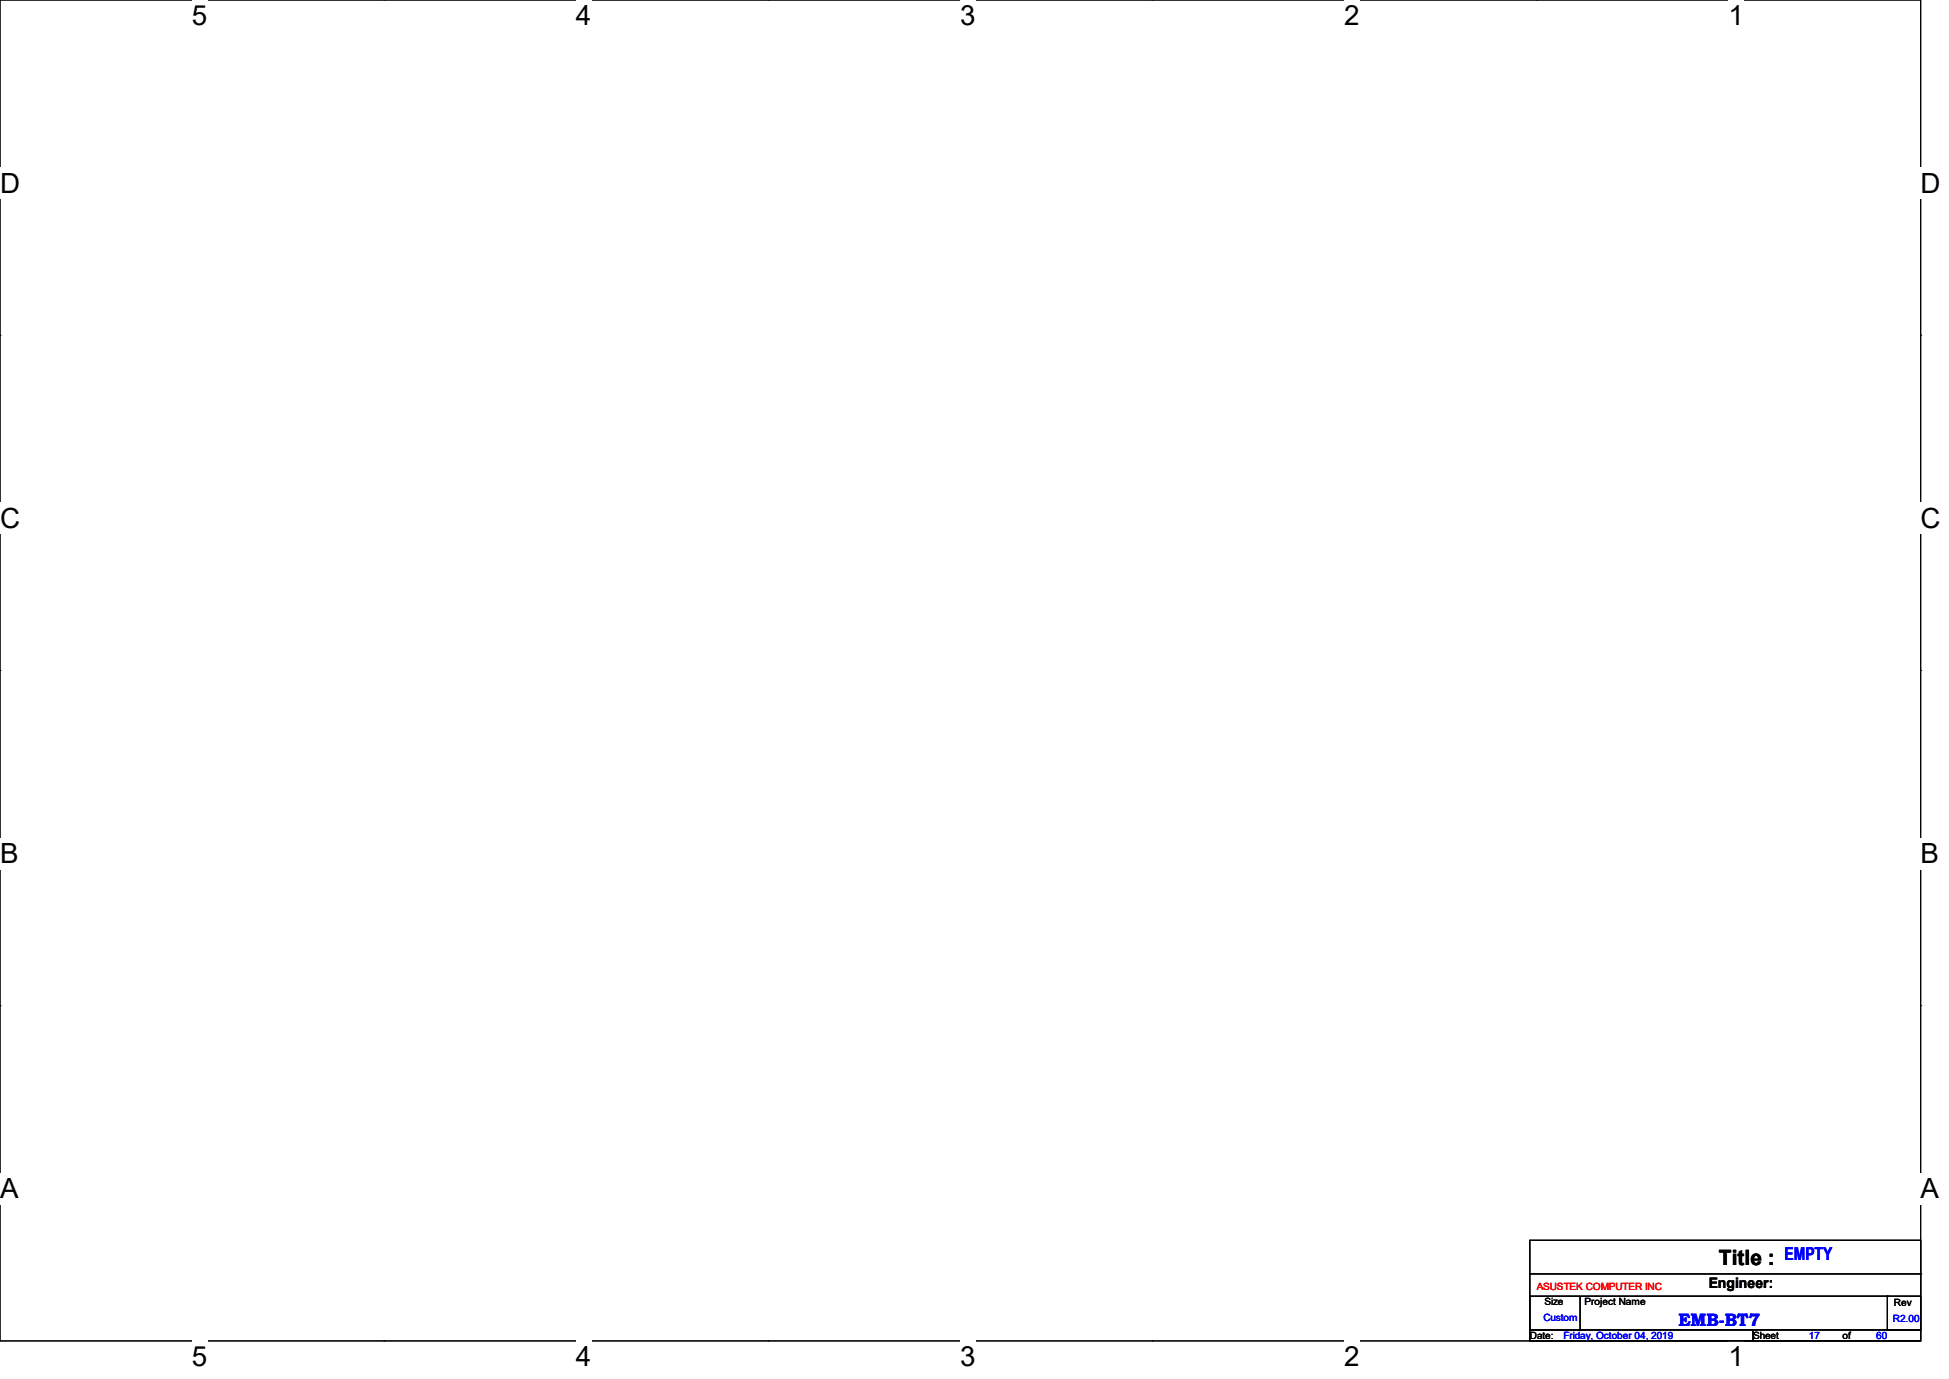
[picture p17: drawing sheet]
<svg xmlns="http://www.w3.org/2000/svg" width="297mm" height="210mm" viewBox="0 0 297 210" stroke-linecap="round" stroke-linejoin="round" font-family="sans-serif">
<defs><g id="words">
<g font-size="4.2">
<text x="29.3" y="3.8">5</text>
<text x="87.8" y="3.8">4</text>
<text x="146.3" y="3.8">3</text>
<text x="204.9" y="3.8">2</text>
<text x="263.4" y="3.8">1</text>
<text x="0" y="29.3">D</text>
<text x="292.7" y="29.3">D</text>
<text x="0" y="80.4">C</text>
<text x="292.7" y="80.4">C</text>
<text x="0" y="131.4">B</text>
<text x="292.7" y="131.4">B</text>
<text x="0" y="182.5">A</text>
<text x="292.7" y="182.5">A</text>
<text x="29.3" y="208">5</text>
<text x="87.8" y="208">4</text>
<text x="146.3" y="208">3</text>
<text x="204.9" y="208">2</text>
<text x="263.4" y="208">1</text>
</g>
<text font-size="3.2" x="261.9" y="192.7">Title :</text>
<g font-size="2.7" fill="#00f">
<text x="271.9" y="191.9">EMPTY</text>
<text x="255.8" y="202">EMB-BT7</text>
</g>
<text font-size="2.2" x="260.4" y="196.1">Engineer:</text>
<text font-size="1.5" fill="#f00" x="234.2" y="196.4">ASUSTEK COMPUTER INC</text>
<g font-size="1.5">
<text x="233.1" y="203.9">Date:</text>
<text x="235.4" y="198.8">Size</text>
<text x="241.5" y="198.8">Project Name</text>
<text x="267.2" y="203.9">Sheet</text>
<text x="280.8" y="203.9">of</text>
<text x="288.6" y="199">Rev</text>
</g>
<g font-size="1.5" fill="#00f">
<text x="235.2" y="201.2">Custom</text>
<text x="238.3" y="203.9">Friday, October 04, 2019</text>
<text x="275.7" y="203.9">17</text>
<text x="285.9" y="203.9">60</text>
<text x="288.5" y="201.4">R2.00</text>
</g>
</g></defs>
<path d="M0 0h292.7v204.2h-292.7z" fill="none" stroke="#000" stroke-width=".17"/>
<g fill="#fff">
<path d="M29.3 0h2.3v4.7h-2.3z"/>
<path d="M29.3 204.2h2.3v4.8h-2.3z"/>
</g>
<path d="M58.5 0h.1M58.5 204.2h.1" fill="none" stroke="#000" stroke-width=".17"/>
<g fill="#fff">
<path d="M87.8 0h2.3v4.7h-2.3z"/>
<path d="M87.8 204.2h2.3v4.8h-2.3z"/>
</g>
<path d="M117.1 0h.1M117.1 204.2h.1" fill="none" stroke="#000" stroke-width=".17"/>
<g fill="#fff">
<path d="M146.3 0h2.4v4.7h-2.4z"/>
<path d="M146.3 204.2h2.4v4.8h-2.4z"/>
</g>
<path d="M175.6 0h.1M175.6 204.2h.1" fill="none" stroke="#000" stroke-width=".17"/>
<g fill="#fff">
<path d="M204.9 0h2.3v4.7h-2.3z"/>
<path d="M204.9 204.2h2.3v4.8h-2.3z"/>
</g>
<path d="M234.1 0h.1M234.1 204.2h.1" fill="none" stroke="#000" stroke-width=".17"/>
<g fill="#fff">
<path d="M263.4 0h2.4v4.7h-2.4z"/>
<path d="M263.4 204.2h2.4v4.8h-2.4z"/>
<path d="M0 25.5h3v4.8h-3z"/>
<path d="M292.7 25.5h3v4.8h-3z"/>
<path d="M0 76.6h3v4.7h-3z"/>
<path d="M292.7 76.6h3v4.7h-3z"/>
</g>
<path d="M0 51.1h.1M292.7 51.1h.1" fill="none" stroke="#000" stroke-width=".17"/>
<g fill="#fff">
<path d="M0 127.6h2.8v4.8h-2.8z"/>
<path d="M292.7 127.6h2.8v4.8h-2.8z"/>
</g>
<path d="M0 102.1h.1M292.7 102.1h.1" fill="none" stroke="#000" stroke-width=".17"/>
<g fill="#fff">
<path d="M0 178.7h2.8v4.7h-2.8z"/>
<path d="M292.6 178.7h2.9v4.7h-2.9z"/>
</g>
<path d="M0 153.2h.1M292.7 153.2h.1M233.1 188.9h59.6v13.6h-59.6zM233.1 197.4h7.7v5.1h-7.7zM233.1 194h59.6M241 197.4h46.6M287.6 197.4h5.1v5.1h-5.1zM287.6 197.4h.1M292.7 194h.1M233.1 202.5h34.1v1.7h-34.1zM267.2 202.5h25.5v1.7h-25.5z" fill="none" stroke="#000" stroke-width=".17"/>
<use href="#words"/>
</svg>
